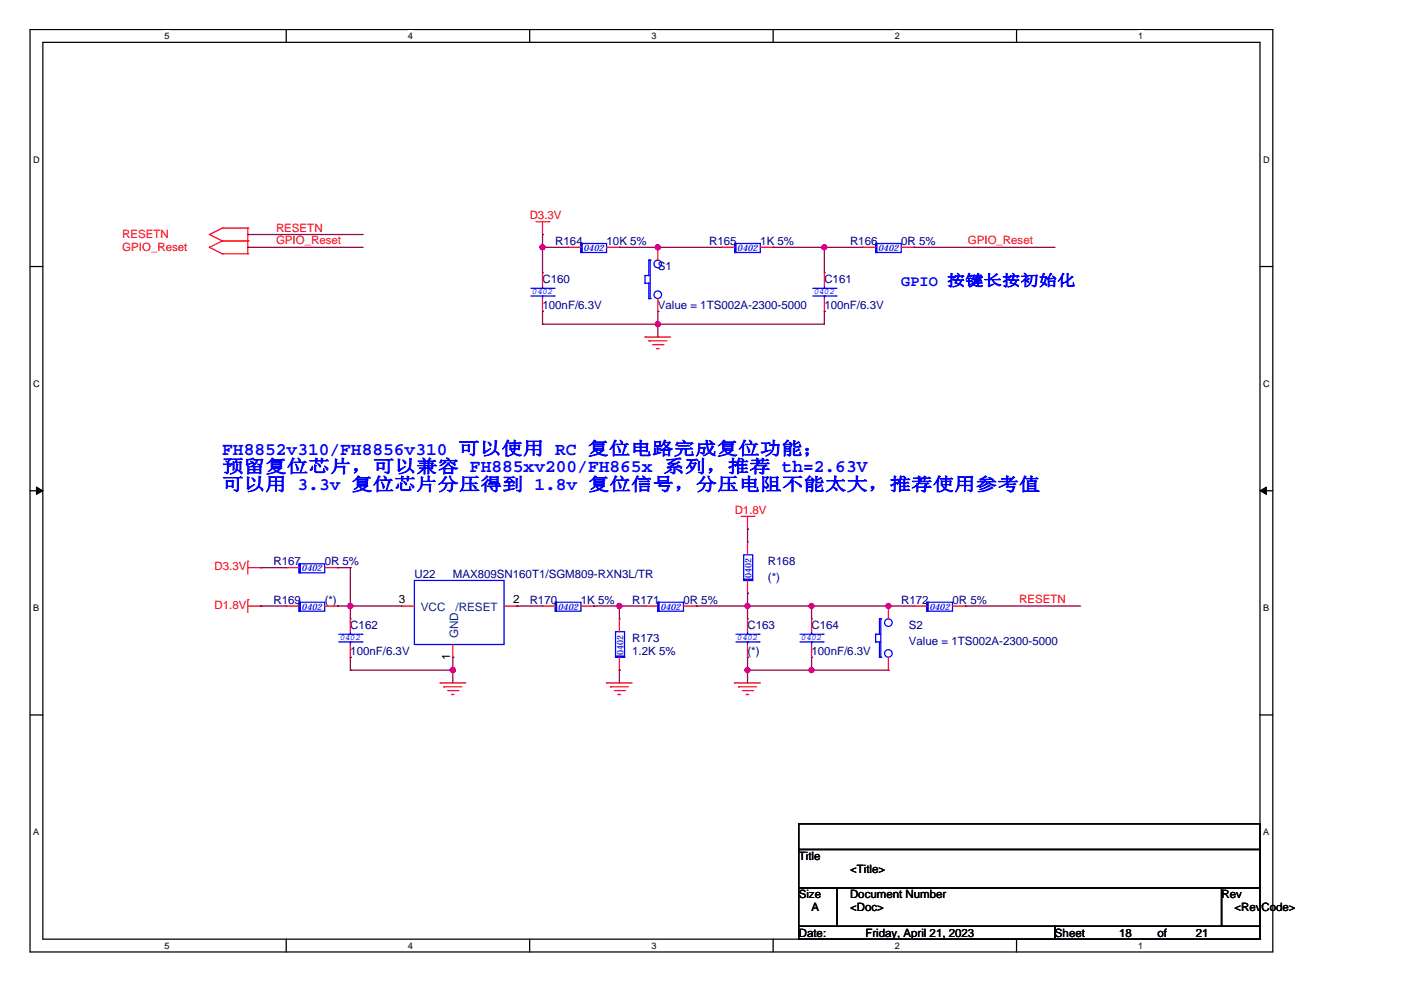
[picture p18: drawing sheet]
<svg xmlns="http://www.w3.org/2000/svg" width="297mm" height="210mm" viewBox="0 0 297 210" stroke-linecap="round" stroke-linejoin="round" font-family="sans-serif">
<defs><g id="words">
<g font-size="3.8" fill="#00f">
<text x="47.1" y="96.4">FH8852v310/FH8856v310 可以使用 RC 复位电路完成复位功能；</text>
<text x="47.1" y="100.2">预留复位芯片，可以兼容 FH885xv200/FH865x 系列，推荐 th=2.63V</text>
<text x="47.1" y="104">可以用 3.3v 复位芯片分压得到 1.8v 复位信号，分压电阻不能太大，推荐使用参考值</text>
</g>
<text font-size="3.2" fill="#00f" x="191.1" y="60.6">GPIO 按键长按初始化</text>
<g font-size="2.5">
<text x="84.6" y="127.9">3</text>
<text x="108.8" y="127.9">2</text>
<text x="95.4" y="139.9" transform="rotate(-90 95.4 139.9)">1</text>
</g>
<g font-size="2.5" fill="#004080">
<text x="89.2" y="129.6">VCC</text>
<text x="96.6" y="129.6">/RESET</text>
<text x="97.1" y="135.3" transform="rotate(-90 97.1 135.3)">GND</text>
</g>
<g font-size="2.4" fill="#f00">
<text x="112.3" y="46.5">D3.3V</text>
<text x="25.9" y="53.3">GPIO_Reset</text>
<text x="25.9" y="50.6">RESETN</text>
<text x="58.5" y="49.2">RESETN</text>
<text x="58.5" y="51.8">GPIO_Reset</text>
<text x="205.2" y="51.8">GPIO_Reset</text>
<text x="155.8" y="109">D1.8V</text>
<text x="45.5" y="120.9">D3.3V</text>
<text x="45.5" y="129.1">D1.8V</text>
<text x="216.1" y="128">RESETN</text>
</g>
<g font-size="2.4" fill="#000080">
<text x="117.7" y="51.9">R164</text>
<text x="128.6" y="51.9">10K 5%</text>
<text x="150.3" y="51.9">R165</text>
<text x="161.2" y="51.9">1K 5%</text>
<text x="180.2" y="51.9">R166</text>
<text x="191.1" y="51.9">0R 5%</text>
<text x="139.5" y="57.3">S1</text>
<text x="115" y="60.1">C160</text>
<text x="115" y="65.5">100nF/6.3V</text>
<text x="139.5" y="65.5">Value = 1TS002A-2300-5000</text>
<text x="174.8" y="60.1">C161</text>
<text x="174.8" y="65.5">100nF/6.3V</text>
<text x="58" y="119.8">R167</text>
<text x="68.8" y="119.8">0R 5%</text>
<text x="162.8" y="119.8">R168</text>
<text x="87.9" y="122.5">U22</text>
<text x="96" y="122.5">MAX809SN160T1/SGM809-RXN3L/TR</text>
<text x="162.8" y="123.1">(*)</text>
<text x="58" y="128">R169</text>
<text x="68.8" y="128">(*)</text>
<text x="112.3" y="128">R170</text>
<text x="123.2" y="128">1K 5%</text>
<text x="134" y="128">R171</text>
<text x="144.9" y="128">0R 5%</text>
<text x="191.1" y="128">R172</text>
<text x="201.9" y="128">0R 5%</text>
<text x="74.3" y="133.4">C162</text>
<text x="134" y="136.1">R173</text>
<text x="158.5" y="133.4">C163</text>
<text x="172.1" y="133.4">C164</text>
<text x="192.7" y="133.4">S2</text>
<text x="192.7" y="136.7">Value = 1TS002A-2300-5000</text>
<text x="74.3" y="138.8">100nF/6.3V</text>
<text x="134" y="138.8">1.2K 5%</text>
<text x="158.5" y="138.8">(*)</text>
<text x="172.1" y="138.8">100nF/6.3V</text>
</g>
<g font-size="2.4">
<text x="169.4" y="182.3">Title</text>
<text x="180.2" y="185">&lt;Title&gt;</text>
<text x="169.4" y="190.4">Size</text>
<text x="180.2" y="190.4">Document Number</text>
<text x="259" y="190.4">Rev</text>
<text x="172.1" y="193.2">A</text>
<text x="180.2" y="193.2">&lt;Doc&gt;</text>
<text x="261.7" y="193.2">&lt;RevCode&gt;</text>
<text x="169.4" y="198.6">Date:</text>
<text x="183.5" y="198.6">Friday, April 21, 2023</text>
<text x="223.7" y="198.6">Sheet</text>
<text x="237.3" y="198.6">18</text>
<text x="245.4" y="198.6">of</text>
<text x="253.6" y="198.6">21</text>
</g>
<g font-size="1.9">
<text x="34.9" y="8.3">5</text>
<text x="86.5" y="8.3">4</text>
<text x="138.1" y="8.3">3</text>
<text x="189.7" y="8.3">2</text>
<text x="241.3" y="8.3">1</text>
<text x="7.1" y="34.5">D</text>
<text x="267.8" y="34.5">D</text>
<text x="7.1" y="82">C</text>
<text x="267.8" y="82">C</text>
<text x="7.1" y="129.6">B</text>
<text x="267.8" y="129.6">B</text>
<text x="7.1" y="177.1">A</text>
<text x="267.8" y="177.1">A</text>
<text x="34.9" y="201.2">5</text>
<text x="86.5" y="201.2">4</text>
<text x="138.1" y="201.2">3</text>
<text x="189.7" y="201.2">2</text>
<text x="241.3" y="201.2">1</text>
</g>
<g font-size="1.9" fill="#00f">
<text x="123.7" y="53.3">0402</text>
<text x="156.3" y="53.3">0402</text>
<text x="186.2" y="53.3">0402</text>
<text x="112.9" y="62.4">0402</text>
<text x="172.6" y="62.4">0402</text>
<text x="64" y="121.2">0402</text>
<text x="159.3" y="122.5" transform="rotate(-90 159.3 122.5)">0402</text>
<text x="64" y="129.3">0402</text>
<text x="118.3" y="129.3">0402</text>
<text x="140" y="129.3">0402</text>
<text x="197.1" y="129.3">0402</text>
<text x="72.1" y="135.8">0402</text>
<text x="156.3" y="135.8">0402</text>
<text x="169.9" y="135.8">0402</text>
<text x="132.2" y="138.8" transform="rotate(-90 132.2 138.8)">0402</text>
</g>
</g></defs>
<path d="M6.4 6.3h263.5v195.5h-263.5zM9.1 9h258v190.1h-258z" fill="none" stroke="#000" stroke-width=".26"/>
<g fill="#fff">
<path d="M34.9 6.5h1.1v2.2h-1.1z"/>
<path d="M34.9 199.4h1.1v2.2h-1.1z"/>
</g>
<path d="M60.7 6.3v2.7M60.7 199.1v2.7" fill="none" stroke="#000" stroke-width=".26"/>
<g fill="#fff">
<path d="M86.5 6.5h1.1v2.2h-1.1z"/>
<path d="M86.5 199.4h1.1v2.2h-1.1z"/>
</g>
<path d="M112.3 6.3v2.7M112.3 199.1v2.7" fill="none" stroke="#000" stroke-width=".26"/>
<g fill="#fff">
<path d="M138.1 6.5h1.1v2.2h-1.1z"/>
<path d="M138.1 199.4h1.1v2.2h-1.1z"/>
</g>
<path d="M163.9 6.3v2.7M163.9 199.1v2.7" fill="none" stroke="#000" stroke-width=".26"/>
<g fill="#fff">
<path d="M189.7 6.5h1.1v2.2h-1.1z"/>
<path d="M189.7 199.4h1.1v2.2h-1.1z"/>
</g>
<path d="M215.5 6.3v2.7M215.5 199.1v2.7" fill="none" stroke="#000" stroke-width=".26"/>
<g fill="#fff">
<path d="M241.3 6.5h1.1v2.2h-1.1z"/>
<path d="M241.3 199.4h1.1v2.2h-1.1z"/>
<path d="M7.1 32.7h1.3v2.2h-1.3z"/>
<path d="M267.8 32.7h1.4v2.2h-1.4z"/>
<path d="M7.1 80.3h1.3v2.1h-1.3z"/>
<path d="M267.8 80.3h1.4v2.1h-1.4z"/>
</g>
<path d="M6.4 56.5h2.7M267.1 56.5h2.8" fill="none" stroke="#000" stroke-width=".26"/>
<g fill="#fff">
<path d="M7.1 127.8h1.2v2.2h-1.2z"/>
<path d="M267.8 127.8h1.3v2.2h-1.3z"/>
</g>
<path d="M6.4 104.1h2.7M267.1 104.1h2.8" fill="none" stroke="#000" stroke-width=".26"/>
<g fill="#000" stroke="#000" stroke-width=".21">
<path d="M7.7 103.3l1.4 .8-1.4 .7z" fill-rule="evenodd"/>
<path d="M267.1 104.1l1.4-.8v1.5z" fill-rule="evenodd"/>
</g>
<g fill="#fff">
<path d="M7.1 175.3h1.2v2.2h-1.2z"/>
<path d="M267.8 175.3h1.3v2.2h-1.3z"/>
</g>
<path d="M6.4 151.6h2.7M267.1 151.6h2.8M169.4 174.7h97.7v5.4h-97.7zM169.4 180.1h97.7v8.2h-97.7zM169.4 188.3h8.1v8.1h-8.1zM169.4 196.4h54.3v2.7h-54.3zM177.5 188.3h81.5v8.1h-81.5zM223.7 196.4h43.4v2.7h-43.4zM259 188.3h8.1v8.1h-8.1z" fill="none" stroke="#000" stroke-width=".26"/>
<g fill="none" stroke="#f00" stroke-width=".26">
<path d="M44.4 52.4h.1M44.4 49.7h.1M44.4 52.4l2.7 1.4M44.4 49.7l2.7 1.4M47.1 51.1h.1M47.1 53.8h.1M47.1 48.4h.1M47.1 51.1l-2.7 1.3M47.1 51.1h5.4M47.1 53.8h5.4M47.1 48.4l-2.7 1.3M47.1 48.4h5.4"/>
<path d="M52.5 51.1h.1M52.5 53.8h.1M52.5 48.4h.1M52.5 48.4v5.4M113.7 47h2.7M115 49.7h.1M115 57.9h.1M115 47v2.7M115 57.9v2.7M116.4 47h.1M120.5 52.4h.1M120.5 52.4h2.7"/>
<path d="M128.6 52.4h2.7M131.3 52.4h.1M139.5 52.4h.1M139.5 52.4v2.8M153.1 52.4h.1M153.1 52.4h2.7M161.2 52.4h2.7M163.9 52.4h.1M174.8 57.9h.1M174.8 57.9v2.7M182.9 52.4h.1M182.9 52.4h2.7"/>
<path d="M191.1 52.4h2.7M193.8 52.4h.1M115 66h.1M115 63.3v2.7M136.8 71.5h.1M136.8 71.5h5.4M137.6 72.3h.1M137.6 72.3h3.8M138.4 73.1h2.2M139.2 73.9h.1M139.2 73.9h.5M139.5 66h.1"/>
<path d="M139.5 63.3v2.7M140.6 73.1h.1M174.8 66h.1M174.8 63.3v2.7M52.5 119h.1M52.5 119v2.7M157.1 109.5h2.7M158.5 112.2h.1M158.5 114.9h.1M158.5 109.5v2.7M158.5 114.9v2.7M159.8 109.5h.1"/>
<path d="M52.5 127.1h.1M52.5 127.1v2.8M52.5 128.5h2.8M52.5 120.4h2.8M55.3 128.5h.1M55.3 120.4h.1M60.7 128.5h.1M60.7 120.4h.1M60.7 128.5h2.7M60.7 120.4h2.7M68.8 128.5h2.8M68.8 120.4h2.8"/>
<path d="M71.6 128.5h.1M71.6 120.4h.1M74.3 131.2h.1M74.3 139.4h.1M74.3 131.2v2.7M74.3 136.6v2.8M85.1 128.5h.1M85.1 128.5h2.8M96 139.4h.1M96 136.6v2.8M106.9 128.5h2.7M109.6 128.5h.1"/>
<path d="M115 128.5h.1M115 128.5h2.7M123.2 128.5h2.7M125.9 128.5h.1M131.3 131.2h.1M131.3 131.2v2.7M131.3 139.4v2.7M136.8 128.5h.1M136.8 128.5h2.7M144.9 128.5h2.7M147.6 128.5h.1M158.5 125.8h.1"/>
<path d="M158.5 131.2h.1M158.5 139.4h.1M158.5 123.1v2.7M158.5 131.2v2.7M158.5 136.6v2.8M172.1 131.2h.1M172.1 139.4h.1M172.1 131.2v2.7M172.1 136.6v2.8M188.4 128.5h.1M188.4 128.5v2.7M188.4 139.4v2.7"/>
<path d="M193.8 128.5h.1M193.8 128.5h2.7M201.9 128.5h2.8M204.7 128.5h.1M93.3 144.8h.1M93.3 144.8h5.4M94.1 145.6h.1M94.1 145.6h3.8M94.9 146.4h2.2M95.7 147.2h.1M95.7 147.2h.6M97.1 146.4h.1"/>
<path d="M128.6 144.8h.1M128.6 144.8h5.4M129.4 145.6h.1M129.4 145.6h3.8M130.2 146.4h2.2M131.1 147.2h.1M131.1 147.2h.5M131.3 142.1h.1M132.4 146.4h.1M155.8 144.8h.1M155.8 144.8h5.4M156.6 145.6h.1"/>
<path d="M156.6 145.6h3.8M157.4 146.4h2.2M158.2 147.2h.1M158.2 147.2h.5M159.6 146.4h.1M188.4 142.1h.1"/>
</g>
<g fill="none" stroke="#00f" stroke-width=".26">
<path d="M123.2 51.6h5.4v1.9h-5.4zM136.8 58.4h.1M136.8 58.4h.8M136.8 58.4v1.6M137.6 55.2h.1M137.6 58.4h.1M137.6 55.2h.2M137.6 55.2v3.2M137.8 55.2h.1M137.8 55.2v8.1M155.8 51.6h5.4v1.9h-5.4zM185.6 51.6h5.5v1.9h-5.5z"/>
<path d="M112.6 62.8h4.9M112.6 61.1h4.9M115 61.1h.1M115 62.8h.1M115 60.6v.5M115 62.8v.5M117.5 62.8h.1M117.5 61.1h.1M136.8 60h.1M136.8 60h.8M137.6 60h.1M137.6 63.3h.1"/>
<path d="M137.6 60v3.3M137.6 63.3h.2M137.8 63.3h.1M172.3 62.8h4.9M172.3 61.1h4.9M174.8 61.1h.1M174.8 62.8h.1M174.8 60.6v.5M174.8 62.8v.5M177.2 62.8h.1M177.2 61.1h.1M63.4 119.5h5.4v1.9h-5.4z"/>
<path d="M157.7 117.6h1.9v5.5h-1.9zM63.4 127.7h5.4v1.9h-5.4zM71.8 134.5h4.9M71.8 136.1h4.9M74.3 134.5h.1M74.3 136.1h.1M74.3 133.9v.6M74.3 136.1v.5M76.7 136.1h.1M76.7 134.5h.1M87.9 123.1h19v13.5h-19zM117.7 127.7h5.5v1.9h-5.5z"/>
<path d="M130.5 133.9h1.9v5.5h-1.9zM139.5 127.7h5.4v1.9h-5.4zM156 134.5h4.9M156 136.1h4.9M158.5 134.5h.1M158.5 136.1h.1M158.5 133.9v.6M158.5 136.1v.5M160.9 136.1h.1M160.9 134.5h.1M169.6 134.5h4.9M169.6 136.1h4.9"/>
<path d="M172.1 134.5h.1M172.1 136.1h.1M172.1 133.9v.6M172.1 136.1v.5M174.5 136.1h.1M174.5 134.5h.1M185.6 134.5h.1M185.6 136.1h.1M185.6 134.5h.9M185.6 134.5v1.6M185.6 136.1h.9M186.5 131.2h.1"/>
<path d="M186.5 134.5h.1M186.5 136.1h.1M186.5 139.4h.1M186.5 131.2h.2M186.5 131.2v3.3M186.5 136.1v3.3M186.5 139.4h.2M186.7 131.2h.1M186.7 139.4h.1M186.7 131.2v8.2M196.5 127.7h5.4v1.9h-5.4z"/>
<circle cx="139.5" cy="56" r=".8"/>
<circle cx="139.5" cy="62.5" r=".8"/>
<circle cx="188.4" cy="138.5" r=".8"/>
<circle cx="188.4" cy="132" r=".8"/>
</g>
<g fill="#00f" stroke="#00f" stroke-width=".26">
<path d="M155.8 51.6h.2v1.9h-.2z" fill-rule="evenodd"/>
<path d="M196.5 127.7h.3v1.9h-.3z" fill-rule="evenodd"/>
<path d="M157.7 122.8h1.9v.3h-1.9z" fill-rule="evenodd"/>
<path d="M139.5 127.7h.2v1.9h-.2z" fill-rule="evenodd"/>
<path d="M63.4 127.7h.3v1.9h-.3z" fill-rule="evenodd"/>
<path d="M185.6 51.6h.3v1.9h-.3z" fill-rule="evenodd"/>
<path d="M63.4 119.5h.3v1.9h-.3z" fill-rule="evenodd"/>
<path d="M117.7 127.7h.3v1.9h-.3z" fill-rule="evenodd"/>
<path d="M130.5 139.1h1.9v.3h-1.9z" fill-rule="evenodd"/>
<path d="M123.2 51.6h.2v1.9h-.2z" fill-rule="evenodd"/>
</g>
<g fill="none" stroke="#800040" stroke-width=".26">
<path d="M52.5 49.7h.1M52.5 52.4h.1M52.5 52.4h24.5M52.5 49.7h24.5M115 52.4h.1M115 49.7h.1M115 49.7v8.2M115 52.4h5.5M131.3 52.4h.1M131.3 52.4h21.8M139.5 52.4h.1M163.9 52.4h.1"/>
<path d="M163.9 52.4h19M174.8 52.4h.1M174.8 52.4v5.5M193.8 52.4h.1M193.8 52.4h29.9M115 66h.1M115 68.7h.1M115 66v2.7M139.5 66h.1M139.5 68.7h.1M139.5 66v5.5M174.8 66h.1"/>
<path d="M174.8 66v2.7h-59.8M158.5 112.2h.1M158.5 112.2v2.7M55.3 128.5h.1M55.3 120.4h.1M55.3 128.5h5.4M55.3 120.4h5.4M71.6 128.5h.1M71.6 120.4h.1M71.6 128.5h13.5M71.6 120.4h2.7M74.3 128.5h.1"/>
<path d="M74.3 139.4h.1M74.3 120.4h.1M74.3 120.4v10.8M74.3 139.4v2.7M96 139.4h.1M96 139.4v5.4M109.6 128.5h.1M109.6 128.5h5.4M125.9 128.5h.1M125.9 128.5h10.9M131.3 128.5h.1M131.3 128.5v2.7"/>
<path d="M147.6 128.5h.1M147.6 128.5h46.2M158.5 128.5h.1M158.5 125.8h.1M158.5 139.4h.1M158.5 125.8v5.4M158.5 139.4v5.4M172.1 128.5h.1M172.1 139.4h.1M172.1 128.5v2.7M172.1 139.4v2.7M188.4 128.5h.1"/>
<path d="M204.7 128.5h.1M204.7 128.5h24.4M74.3 142.1h.1M74.3 142.1h21.7M96 142.1h.1M131.3 142.1h.1M131.3 142.1v2.7M158.5 142.1h.1M158.5 142.1h29.9M172.1 142.1h.1"/>
</g>
<g fill="#f0f" stroke="#f0f" stroke-width=".26">
<circle cx="139.5" cy="52.4" r=".54"/>
<circle cx="174.8" cy="52.4" r=".54"/>
<circle cx="115" cy="52.4" r=".54"/>
<circle cx="139.5" cy="68.7" r=".54"/>
<circle cx="188.4" cy="128.5" r=".54"/>
<circle cx="172.1" cy="128.5" r=".54"/>
<circle cx="158.5" cy="128.5" r=".54"/>
<circle cx="158.5" cy="142.1" r=".54"/>
<circle cx="172.1" cy="142.1" r=".54"/>
<circle cx="74.3" cy="128.5" r=".54"/>
<circle cx="96" cy="142.1" r=".54"/>
<circle cx="131.3" cy="128.5" r=".54"/>
</g>
<use href="#words"/>
</svg>
